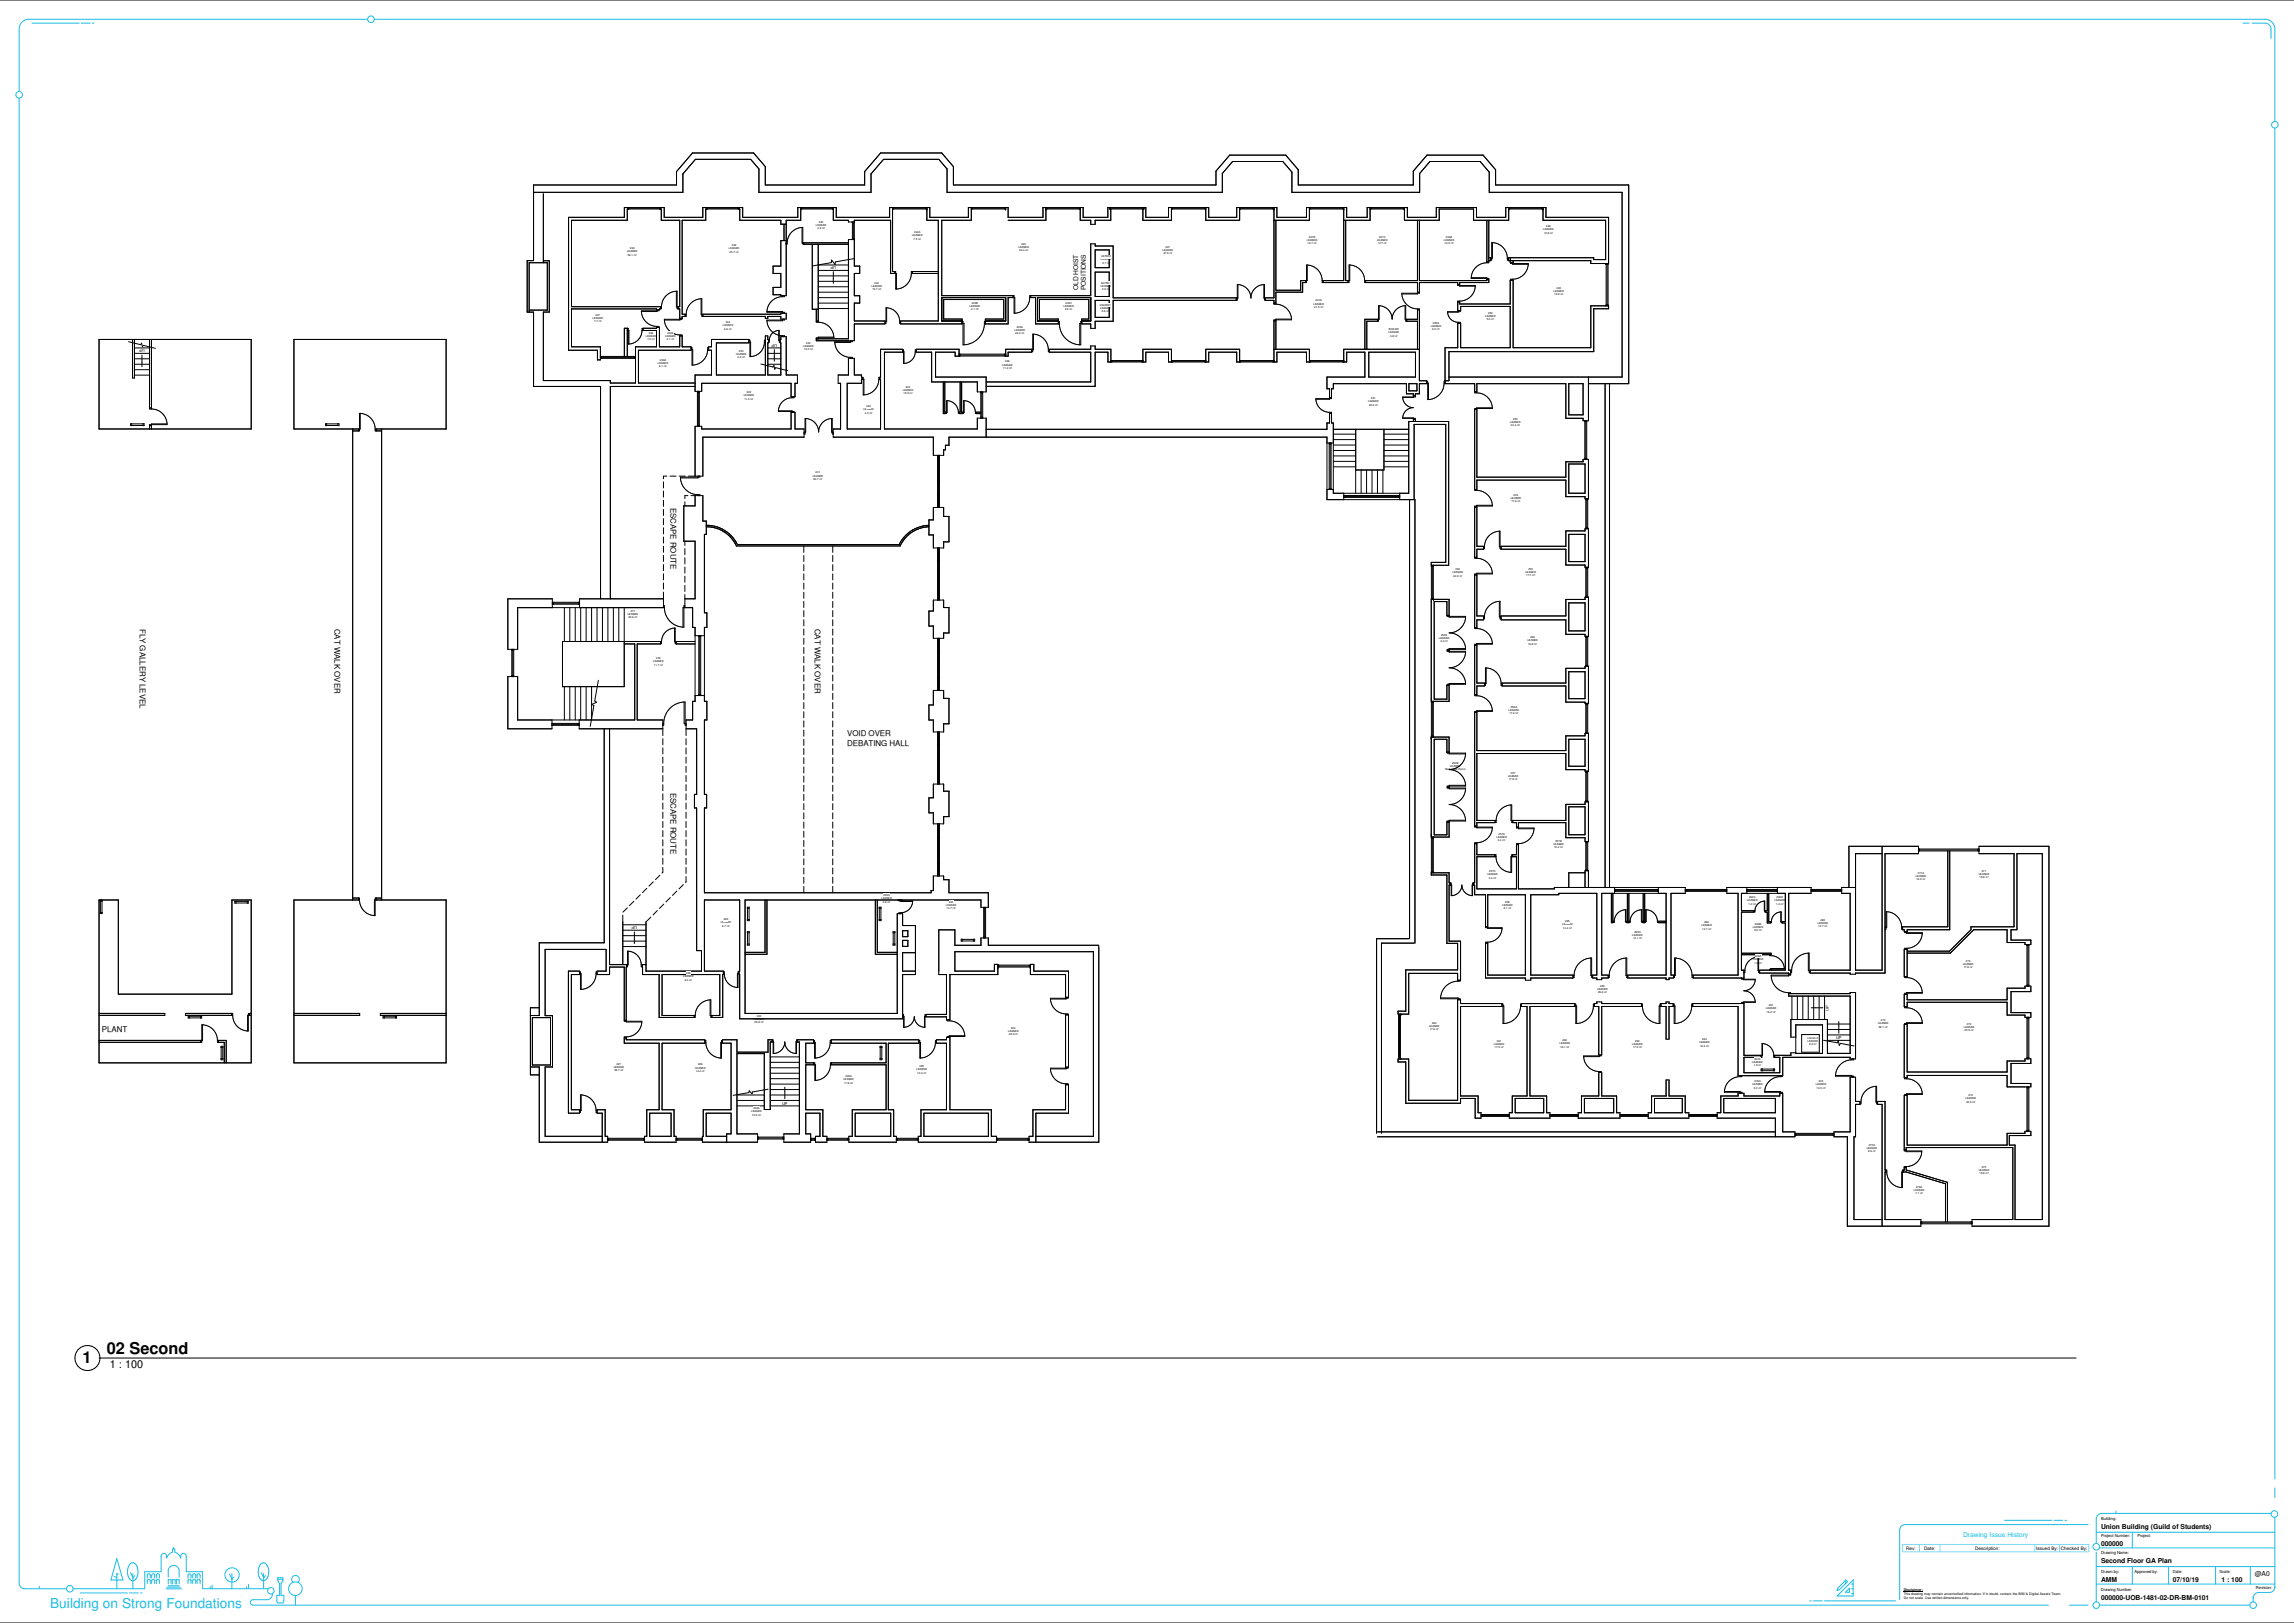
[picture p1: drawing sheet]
<svg xmlns="http://www.w3.org/2000/svg" width="1189mm" height="841mm" viewBox="0 0 1189 841" stroke-linecap="round" stroke-linejoin="round" font-family="sans-serif">
<defs><g id="words">
<g font-size="8.5">
<text x="55" y="702">02 Second</text>
<text x="43" y="706">1</text>
</g>
<text font-size="7.1" fill="#1bbce4" x="26" y="833">Building on Strong Foundations</text>
<text font-size="5.6" x="57" y="709">1 : 100</text>
<g font-size="4.1">
<text x="348" y="263" transform="rotate(90 348 263)">ESCAPE ROUTE</text>
<text x="72" y="326" transform="rotate(90 72 326)">FLY GALLERY LEVEL</text>
<text x="173" y="326" transform="rotate(90 173 326)">CAT WALK OVER</text>
<text x="422" y="326" transform="rotate(90 422 326)">CAT WALK OVER</text>
<text x="439" y="382">VOID OVER</text>
<text x="439" y="387">DEBATING HALL</text>
<text x="348" y="411" transform="rotate(90 348 411)">ESCAPE ROUTE</text>
<text x="53" y="535">PLANT</text>
</g>
<text font-size="3.5" fill="#1bbce4" x="1017" y="796">Drawing Issue History</text>
<g font-size="3.5">
<text x="1089" y="792">Union Building (Guild of Students)</text>
<text x="1089" y="801">000000</text>
<text x="1089" y="810">Second Floor GA Plan</text>
<text x="1089" y="820">AMM</text>
<text x="1126" y="820">07/10/19</text>
<text x="1151" y="820">1 : 100</text>
<text x="1168" y="817">@A0</text>
<text x="1089" y="829">000000-UOB-1481-02-DR-BM-0101</text>
</g>
<g font-size="3.4">
<text x="559" y="150" transform="rotate(-90 559 150)">OLD HOIST</text>
<text x="563" y="150" transform="rotate(-90 563 150)">POSITIONS</text>
</g>
<g font-size="2.4">
<text x="988" y="803">Rev:</text>
<text x="997" y="803">Date:</text>
<text x="1024" y="803">Description:</text>
<text x="1055" y="803">Issued By: Checked By:</text>
</g>
<g font-size="2.1">
<text x="433" y="138" transform="rotate(180 433 138)">UP</text>
<text x="403" y="178" transform="rotate(180 403 178)">UP</text>
<text x="75" y="181" transform="rotate(180 75 181)">UP</text>
<text x="330" y="480" transform="rotate(180 330 480)">UP</text>
<text x="948" y="524" transform="rotate(-90 948 524)">UP</text>
<text x="952" y="538">UP</text>
<text x="405" y="572">UP</text>
<text x="1089" y="788">Building:</text>
<text x="1089" y="797">Project Number:</text>
<text x="1108" y="797">Project:</text>
<text x="1089" y="805">Drawing Name:</text>
<text x="1089" y="815">Drawn by:</text>
<text x="1106" y="815">Approved by:</text>
<text x="1126" y="815">Date:</text>
<text x="1150" y="815">Scale:</text>
<text x="1089" y="825">Drawing Number:</text>
<text x="1169" y="824">Revision:</text>
</g>
<g font-size="1.8">
<text x="987" y="825">Disclaimer:</text>
<text x="987" y="827">This drawing may contain uncontrolled information. If in doubt, contact the BIM &amp; Digital Assets Team.</text>
<text x="987" y="829">Do not scale. Use written dimensions only.</text>
</g>
<g font-size="1.4">
<text x="423" y="117">LEASED</text>
<text x="424" y="119">4.9 m²</text>
<text x="424" y="115">240</text>
<text x="800" y="119">LEASED</text>
<text x="801" y="118">248</text>
<text x="473" y="122">LEASED</text>
<text x="473" y="124">7.3 m²</text>
<text x="474" y="121">244A</text>
<text x="677" y="125">LEASED</text>
<text x="678" y="123">247B</text>
<text x="714" y="125">LEASED</text>
<text x="715" y="123">247C</text>
<text x="748" y="125">LEASED</text>
<text x="749" y="123">248A</text>
<text x="800" y="121">12.8 m²</text>
<text x="325" y="131">LEASED</text>
<text x="326" y="129">238</text>
<text x="378" y="129">LEASED</text>
<text x="378" y="131">25.7 m²</text>
<text x="379" y="128">239</text>
<text x="528" y="128">LEASED</text>
<text x="528" y="130">32.4 m²</text>
<text x="529" y="127">245</text>
<text x="603" y="130">LEASED</text>
<text x="603" y="132">37.9 m²</text>
<text x="604" y="128">247</text>
<text x="678" y="126">12.7 m²</text>
<text x="714" y="126">12.7 m²</text>
<text x="749" y="126">12.0 m²</text>
<text x="325" y="132">26.1 m²</text>
<text x="571" y="135">LEASED</text>
<text x="571" y="133">247R02</text>
<text x="571" y="137">0.7 m²</text>
<text x="452" y="149">LEASED</text>
<text x="453" y="147">244</text>
<text x="570" y="149">LEASED</text>
<text x="571" y="147">247R01</text>
<text x="807" y="150">249</text>
<text x="452" y="150">15.7 m²</text>
<text x="571" y="150">0.9 m²</text>
<text x="805" y="151">LEASED</text>
<text x="805" y="153">19.8 m²</text>
<text x="503" y="159">LEASED</text>
<text x="503" y="161">3.1 m²</text>
<text x="504" y="158">233B</text>
<text x="551" y="159">LEASED</text>
<text x="552" y="161">2.6 m²</text>
<text x="552" y="158">233C</text>
<text x="570" y="159">233AR01</text>
<text x="570" y="160">LEASED</text>
<text x="571" y="162">0.6 m²</text>
<text x="681" y="158">LEASED</text>
<text x="681" y="159">21.5 m²</text>
<text x="682" y="156">247A</text>
<text x="307" y="165">LEASED</text>
<text x="308" y="167">7.7 m²</text>
<text x="309" y="164">237</text>
<text x="376" y="168">234</text>
<text x="743" y="168">250A</text>
<text x="770" y="164">LEASED</text>
<text x="770" y="166">5.5 m²</text>
<text x="771" y="162">250</text>
<text x="336" y="173">236</text>
<text x="346" y="173">234A</text>
<text x="375" y="169">LEASED</text>
<text x="375" y="171">6.6 m²</text>
<text x="526" y="171">LEASED</text>
<text x="526" y="173">46.3 m²</text>
<text x="527" y="170">233A</text>
<text x="720" y="173">LEASED</text>
<text x="720" y="171">BOILER</text>
<text x="742" y="169">LEASED</text>
<text x="742" y="171">9.0 m²</text>
<text x="335" y="175">LEASED</text>
<text x="335" y="176">1.5 m²</text>
<text x="345" y="175">LEASED</text>
<text x="346" y="176">2.1 m²</text>
<text x="416" y="180">LEASED</text>
<text x="418" y="178">233</text>
<text x="720" y="174">3.8 m²</text>
<text x="381" y="184">LEASED</text>
<text x="382" y="186">4.2 m²</text>
<text x="383" y="182">235</text>
<text x="417" y="182">19.3 m²</text>
<text x="341" y="189">LEASED</text>
<text x="342" y="190">6.1 m²</text>
<text x="342" y="187">236A</text>
<text x="519" y="189">LEASED</text>
<text x="520" y="191">11.2 m²</text>
<text x="521" y="188">246</text>
<text x="387" y="204">232</text>
<text x="468" y="203">LEASED</text>
<text x="469" y="201">243</text>
<text x="385" y="205">LEASED</text>
<text x="386" y="207">11.0 m²</text>
<text x="468" y="204">15.5 m²</text>
<text x="709" y="208">LEASED</text>
<text x="711" y="207">251</text>
<text x="447" y="213">LEASED</text>
<text x="448" y="214">4.3 m²</text>
<text x="449" y="211">242</text>
<text x="709" y="210">22.6 m²</text>
<text x="783" y="219">LEASED</text>
<text x="783" y="221">24.4 m²</text>
<text x="784" y="218">253</text>
<text x="423" y="245">231</text>
<text x="421" y="247">LEASED</text>
<text x="422" y="249">63.7 m²</text>
<text x="784" y="257">254</text>
<text x="783" y="259">LEASED</text>
<text x="783" y="260">17.6 m²</text>
<text x="753" y="297">LEASED</text>
<text x="753" y="299">42.2 m²</text>
<text x="754" y="296">252</text>
<text x="791" y="297">LEASED</text>
<text x="791" y="299">17.7 m²</text>
<text x="792" y="295">255</text>
<text x="327" y="317">277</text>
<text x="325" y="318">LEASED</text>
<text x="326" y="320">40.6 m²</text>
<text x="747" y="330">252A</text>
<text x="746" y="331">LEASED</text>
<text x="746" y="333">3.3 m²</text>
<text x="792" y="332">LEASED</text>
<text x="792" y="334">16.8 m²</text>
<text x="793" y="331">256</text>
<text x="340" y="342">278</text>
<text x="339" y="343">LEASED</text>
<text x="339" y="345">11.7 m²</text>
<text x="782" y="368">LEASED</text>
<text x="782" y="370">17.2 m²</text>
<text x="783" y="367">256A</text>
<text x="753" y="396">252B</text>
<text x="749" y="399">Redundant Room</text>
<text x="751" y="397">LEASED</text>
<text x="783" y="401">257</text>
<text x="782" y="403">LEASED</text>
<text x="782" y="404">17.8 m²</text>
<text x="776" y="434">LEASED</text>
<text x="776" y="436">3.4 m²</text>
<text x="777" y="433">257A</text>
<text x="805" y="438">LEASED</text>
<text x="806" y="436">257B</text>
<text x="805" y="440">10.3 m²</text>
<text x="771" y="454">LEASED</text>
<text x="772" y="455">3.4 m²</text>
<text x="772" y="452">257C</text>
<text x="993" y="454">LEASED</text>
<text x="993" y="456">12.3 m²</text>
<text x="994" y="453">271A</text>
<text x="1026" y="453">LEASED</text>
<text x="1026" y="455">15.8 m²</text>
<text x="1027" y="452">271</text>
<text x="457" y="466">LEASED</text>
<text x="458" y="468">2.8 m²</text>
<text x="458" y="464">223A</text>
<text x="492" y="468">223</text>
<text x="780" y="468">258</text>
<text x="905" y="467">LEASED</text>
<text x="906" y="465">266C</text>
<text x="920" y="467">LEASED</text>
<text x="921" y="465">266D</text>
<text x="490" y="470">LEASED</text>
<text x="491" y="471">14.7 m²</text>
<text x="779" y="469">LEASED</text>
<text x="779" y="471">8.1 m²</text>
<text x="906" y="469">1.2 m²</text>
<text x="920" y="469">1.3 m²</text>
<text x="374" y="479">LEASED</text>
<text x="375" y="477">229</text>
<text x="810" y="480">LEASED</text>
<text x="811" y="478">265</text>
<text x="883" y="478">266</text>
<text x="909" y="479">266B</text>
<text x="942" y="479">LEASED</text>
<text x="943" y="477">269</text>
<text x="374" y="480">6.7 m²</text>
<text x="810" y="481">14.4 m²</text>
<text x="846" y="485">LEASED</text>
<text x="847" y="483">265A</text>
<text x="882" y="480">LEASED</text>
<text x="882" y="482">14.7 m²</text>
<text x="908" y="481">LEASED</text>
<text x="909" y="483">5.0 m²</text>
<text x="942" y="480">12.7 m²</text>
<text x="846" y="487">14.1 m²</text>
<text x="908" y="498">LEASED</text>
<text x="910" y="496">266A</text>
<text x="909" y="499">1.2 m²</text>
<text x="1017" y="500">LEASED</text>
<text x="1018" y="502">17.6 m²</text>
<text x="1019" y="498">272</text>
<text x="354" y="506">LEASED</text>
<text x="355" y="508">6.3 m²</text>
<text x="356" y="505">228</text>
<text x="828" y="513">LEASED</text>
<text x="828" y="515">26.6 m²</text>
<text x="829" y="511">259</text>
<text x="917" y="521">267</text>
<text x="392" y="527">222</text>
<text x="915" y="523">LEASED</text>
<text x="916" y="525">16.2 m²</text>
<text x="391" y="528">LEASED</text>
<text x="391" y="530">25.8 m²</text>
<text x="524" y="533">224</text>
<text x="741" y="532">LEASED</text>
<text x="741" y="534">17.6 m²</text>
<text x="742" y="530">260</text>
<text x="973" y="531">LEASED</text>
<text x="974" y="532">26.1 m²</text>
<text x="975" y="529">270</text>
<text x="1018" y="533">LEASED</text>
<text x="1019" y="531">273</text>
<text x="522" y="535">LEASED</text>
<text x="523" y="536">45.5 m²</text>
<text x="776" y="540">261</text>
<text x="810" y="540">262</text>
<text x="847" y="540">263</text>
<text x="882" y="539">264</text>
<text x="937" y="540">LEASED</text>
<text x="937" y="538">LS163-2</text>
<text x="1018" y="534">20.9 m²</text>
<text x="774" y="542">LEASED</text>
<text x="775" y="543">17.5 m²</text>
<text x="808" y="541">LEASED</text>
<text x="809" y="543">18.1 m²</text>
<text x="846" y="542">LEASED</text>
<text x="846" y="543">17.2 m²</text>
<text x="881" y="541">LEASED</text>
<text x="881" y="542">18.4 m²</text>
<text x="938" y="542">2.0 m²</text>
<text x="320" y="552">227</text>
<text x="908" y="551">LEASED</text>
<text x="909" y="549">267A</text>
<text x="318" y="553">LEASED</text>
<text x="318" y="555">28.7 m²</text>
<text x="360" y="554">LEASED</text>
<text x="361" y="555">14.4 m²</text>
<text x="362" y="552">226</text>
<text x="475" y="555">LEASED</text>
<text x="475" y="556">12.3 m²</text>
<text x="477" y="553">225</text>
<text x="909" y="553">1.5 m²</text>
<text x="437" y="560">LEASED</text>
<text x="437" y="562">11.8 m²</text>
<text x="438" y="558">225A</text>
<text x="908" y="562">LEASED</text>
<text x="909" y="561">276A</text>
<text x="941" y="562">LEASED</text>
<text x="943" y="561">276</text>
<text x="909" y="564">2.0 m²</text>
<text x="941" y="564">13.5 m²</text>
<text x="1019" y="570">LEASED</text>
<text x="1020" y="568">274</text>
<text x="390" y="575">222A</text>
<text x="1019" y="571">20.9 m²</text>
<text x="389" y="576">LEASED</text>
<text x="390" y="578">10.6 m²</text>
<text x="968" y="594">270A</text>
<text x="967" y="595">LEASED</text>
<text x="968" y="597">8.6 m²</text>
<text x="1027" y="605">275</text>
<text x="1026" y="607">LEASED</text>
<text x="1026" y="608">15.8 m²</text>
<text x="992" y="617">LEASED</text>
<text x="993" y="616">275A</text>
<text x="993" y="619">7.1 m²</text>
</g>
</g></defs>
<g fill="none" stroke="#000" stroke-width=".52">
<path d="M277 100h77v-10l6-7h29l4 5v12h58v-10l7-7h29l4 5v12h142v-10l6-6h26l5 5v11h66v-10l5-6h26l5 5v11h69v95h-90M282 100v36M325 108h.1M326 108h16M326 108h.1M342 108h.1M366 108h.1M367 108h15M367 108h.1M382 108h.1M383 108h.1M406 116v9"/>
<path d="M407 116h-2v-2h-22v-6h-17v6h-12v49h2M415 108h.1M415 108v6h-8v39h-6v-4h4v-7h-4v-4h4v-13h2M415 108h17M415 108h16M416 118v8h1M416 118a8 8 0 0 0-8 8M431 108h.1M432 108v6h8v1h3M442 115v9M442 116h1M442 116v8"/>
<path d="M463 108h17M463 108v33h1l1 9M463 108h.1M480 108h.1M480 108v6h6v52h-19v2h32v-3h-10v-10h31v10h-9v3h11v-14h4v8M503 108h18M503 108v6h-15v39h38v9M504 108h17M504 108h.1M521 108h.1M542 108h.1M542 108v6h-20"/>
<path d="M542 108h18M543 108h16M543 108h.1M559 108h.1M560 108v6h5v2h3v-2h8v-6M575 108h18M576 108h16M592 108v6h15v-6h18M592 108h.1M607 108h.1M608 108h16M608 108h.1"/>
<path d="M624 108h.1M625 108v6h17v-6M642 108h18M643 108h17M643 108h.1M660 108h.1M660 108v46h-4v2h4v2h1M661 114v36h13v-5h3v-8M679 108h17M679 108v6h-19M679 108h.1M696 108h.1"/>
<path d="M696 108v37h-11M697 114v31h3v-8M710 108h18M710 108v6h-14M711 108h16M711 108h.1M727 108h.1M728 108v6h18v-6h18v6h18v-6M735 114v31h-28M736 114v31h35v-1h-9M771 114v22M772 114v22h-1"/>
<path d="M782 108h.1M782 108h18M782 108h17M799 108h.1M800 108h.1M800 108v6h32v21h-6v-1h-44v1h42v2h10v-24h-33v-5h-21v5h-15v-5h-21v5h-15v-5h-20v5h-11v-5h-21v5h-15v-5h-21v5h-15v-5h-20v5h-12v-5h-20v5h-13v-5h-20v5h-19v-5h-20v5h-20v-5h-21v5h-28v-5h-20v5h-28v-5h-21v5h-20v-5h-20v5h-29v68h15v5h1v-6h-15v-20h44v1h2v-1h1v-1M282 135h3v27h-3v35h34v1h13v-18h11v-9h-7M407 126h1M408 126h-1M421 127v33h3M424 127v40M424 137h16"/>
<path d="M440 126h-23v1h23M442 124h1M443 134l-10 2v1l-2-2v1l-10 2M443 124h-3v52h-17M568 130h7v9h-7zM677 137v9h-2v5h-14v7M677 137a8 8 0 0 1 8 8M700 137l-1 9h-14v-1M700 137a8 8 0 0 1 7 8M771 136a8 8 0 0 0-9 8M771 136h1M772 134h1v1h-1"/>
<path d="M773 126v9M773 126v8M773 126a8 8 0 0 1 8 8M781 134h1M781 134v1h1M783 134v2h1v-1M783 136v1h9M784 136v1h8M792 137a8 8 0 0 1-8 8M832 137h.1M832 137h1M832 137v21"/>
<path d="M833 137v21M342 159v1M351 151v8h1v-45h-9v-6h-18v6h-29v45h47M351 151v9h1v5h2v-1h1v-1M351 151a8 8 0 0 0-8 8M351 159v1M363 155v8h42v-1h2v3h-2v-1h-7v1h-1v-1h-33v-1M363 155l1 9M363 155a8 8 0 0 0-7 8M406 153v1M406 154a8 8 0 0 0-9 7M407 153v1h-1"/>
<path d="M424 154h16M424 157h16M424 151h16M424 149h16M424 146h16M424 143h16M424 140h16M424 160h16M432 141v6M459 159v9M459 159v8M459 159a7 7 0 0 1 7 8"/>
<path d="M464 141v1M465 150v-8h-3v-28h-19v24h3v4h-3v11h3v4h-3v9h16v2h-16v9h-20v-2h9M472 142h14M472 142a8 8 0 0 1-7 8M473 141v1M486 141h-14v1M525 153v1M534 153h31v-27h3v1h9v27h64v2h-64v10h-9v4h-3v-2h-4v-3h3v-10h-25v10h10v3h-12v-14h-3zM534 154a8 8 0 0 1-8 8M534 153v1M568 141h7v13h-7zM568 156h7v8h-7z"/>
<path d="M642 147v8h-1M648 154a7 7 0 0 0-7-7v8M648 154v1M648 154a7 7 0 0 1 7-7v8h1M655 147v8h1M660 157h1M661 158a8 8 0 0 1 8 7M677 145v1M686 145v1M699 145v1M707 145v1h28v6h-9h10v-6h19v2h10M708 145v1"/>
<path d="M715 158v7h-8v16M727 152a8 8 0 0 0 8 8M728 158v7h7v-5M735 151h1M755 147h1M755 157h1M756 156h-1v5h2v-2h26v21h-26v-12h-2v12h-6v19h15v4h1M756 156v2h27v-13h1v35h40v-22h10v2h-8v22h-75v15h-2M762 144h10v2h-16v2h9M765 148a8 8 0 0 1-9 8M771 145h1M784 145h.1"/>
<path d="M784 145h-1M832 158h.1M832 158h1M51 176h79v46h-79zM67 177l6 2v-1l1 2v-1l7 2M69 176v20h1v-20M77 176v36h1M78 176v36M274 161h10v-25h-10v26M325 170v1M326 178v-8h-2v15M326 178v-7h-1v14"/>
<path d="M332 161a8 8 0 0 0 8 8M333 171v-1h9v10h10v-6h2v6h4v1h-27v17h29M333 171a7 7 0 0 1-7 7M333 170v1M340 161h-8M340 169v1M340 169h1v1M341 161h-9M344 166a8 8 0 0 0 8 8M352 165v1h-8M352 174h.1M352 174h1"/>
<path d="M353 165l-9 1M356 163v1h-1M369 176h19v2h-17v16h26v-20h1v2v18h7l-1-18 1-2h2v20h6v5h-1v7h-2v-7h-46v4h-4v-9h9v-13h-2v-1h2zM388 176h1v9M388 177h1v8M396 177h1M396 177a8 8 0 0 1-7 8M397 176h-1v1M397 161l10 1M397 161h9v1M397 166a8 8 0 0 0 9 8M398 176h1"/>
<path d="M399 176v1h-1M404 171v6M404 171a5 5 0 0 0-5 5M404 171v5M406 174h1M406 165v1h-9M406 174h.1M407 165v1h-10M423 166h1M423 160v7h1M424 167a8 8 0 0 1 8 8M432 175h-8v1"/>
<path d="M433 177a8 8 0 0 0 8 8M441 177h-8M442 177h-9M466 167v1h1M466 167h1M499 166h-11v-12h33v12h-10M499 168h1v11M499 167v12h1M510 168h1M510 168a11 11 0 0 1-10 11M511 167h-1v1M536 173l-1 9"/>
<path d="M536 173v8h-1M536 173a8 8 0 0 1 7 8M549 166h-11v-12h27v12h-4M549 168h.1M549 167v1M549 168a11 11 0 0 0 11 11M561 168h-1v11M561 167h-1v12M660 166h1M669 165h-8v16M669 165l-9 1v22M714 165v1"/>
<path d="M721 165a7 7 0 0 0-7-7v8h-6v15M721 165h.1M721 165a7 7 0 0 1 8-7v8h6v15M729 165v1M735 160h1v37h3v2h-3v5h-2v1h-2M735 161h1M750 162a6 6 0 0 0 6 5M756 161v1h-6M756 167v1M756 167h1v1M757 161v1h-7M70 180h7"/>
<path d="M70 194h7M70 183h7M70 186h7M70 189h7M70 192h7M74 184v6M311 185h18M311 186h18M312 185h17M312 185v1M329 185v1M329 185h.1"/>
<path d="M358 180h1v9M358 181h1v8M367 181h.1M367 181a8 8 0 0 1-8 8M367 180v1M394 189l7 1v-1l1 2 6 1M398 180h7M398 183h7M398 186h7M398 189h7M401 181v6M441 185v1"/>
<path d="M441 185h1v1M447 196v1M455 197v-1h1v-15h12v2h-10v39h49v-5h4v10M455 197h1v25h-17v-23h7v-2h2v8M455 197a8 8 0 0 1-7 8M456 196v1M468 182h1v6M468 181l1 7M474 182h1M474 182a6 6 0 0 1-5 6M475 181h22v4h-2v-2h-10v12h26v8h-4v-5h-24v-15h-8zM475 181h-1v1"/>
<path d="M489 198v16h1v-16M497 183h.1M497 184h24M498 184h.1M498 184h23M498 198v16h-1h2h-1v-16M521 184h.1M521 183h.1M521 181h14v2h-13v2h-1zM543 181v1h1M543 181h1M576 187h.1"/>
<path d="M576 188v-7h-8v-2h-3v2h-21v2h21v15h-54M576 187h16M576 187v1M592 187v1M607 187v1M608 187v1M608 187h16M624 187v1M625 188v-7h17v7M625 187h-18v-6h-15v7M642 187h18M643 187v1"/>
<path d="M643 187h17M660 187v1M660 187h.1M660 181h19v7M679 187h17M679 187v1M696 187v1M696 187h.1M709 183h25v12h-25zM730 199h4v4h-4zM736 181h-40v7M739 199h1v8"/>
<path d="M739 198h1v9M748 199h1M748 199a8 8 0 0 1-8 8M749 198h-1v1M813 199h7v16h-7zM823 199h21v-103h-69v-8l-6-8h-29l-8 9v7h-59v-8l-7-8h-29l-7 9v7h-136v-10l-6-7h-32l-8 10v7h-51v-10l-6-7h-32l-8 10v7h-74v39h-4v27h4v38h34v110M823 195v23h-3v-1h-9v-18h-46v5M832 199v261M834 199v261M68 220v1v-1h7v1h-1v-1M77 211h1M78 212a8 8 0 0 1 9 8"/>
<path d="M87 220h-10v2M87 220h-9v2M169 220v1v-1h7v1h-1v-1M187 214v8h-35v-46h79v46h-37M187 214l-1 9h-3M187 214a8 8 0 0 1 7 8M360 200h-44v110M361 203v18M361 203h1M362 203v17M362 203v18M403 213h7v1"/>
<path d="M403 213h8v1M410 206a7 7 0 0 0-7 7M410 206h.1M411 206h-1M418 217v7h-1M431 217v7h1M448 205l-1-9h-1v-2h-3v-8h-3v8h-6v5h2v23h-4v5h52v9h5v-3h1v-2h2v-4h196v32h45v230M491 208v6h-1M491 208a6 6 0 0 1 6 6M497 214h.1M500 208l-1 6M500 208v6h-1"/>
<path d="M500 208a6 6 0 0 1 5 6M505 214h1M508 214h-2h2M508 204h1M508 203v14M508 216h1M509 204v12M509 203v14M511 200h57v-17h6v5h20v-5h12v5h20v-5h15v5h21v-5h15v5h21v-5h9v12h-19v6h1v6h-7M682 207a7 7 0 0 0 7 7M689 214h1M689 206h1"/>
<path d="M689 214v5h-1v3h-177M689 214h1v5h1v37h39v-38h21v75h-9M727 206h5v-2h-3v-5h-38v2h-1v6h-8M727 217h5v1M732 211a6 6 0 0 0-5 6h6M732 217h2v1M732 211h.1M733 205v1h-6a6 6 0 0 0 5 5M764 203v1h1M765 204a8 8 0 0 1 8 7M765 212h-1v42h1M773 211h-8v36h46v-8h9v-1h3v20h-2v-1h-10v-8h-46v5"/>
<path d="M773 211l-9 1M821 218v20M821 219h1M822 219v19M822 218v20M68 220h6M77 221h1M169 220h6M183 222v244M186 222v1M194 222v1h4M195 222v1"/>
<path d="M198 222v244M361 220h1M424 223a7 7 0 0 0-7-6v8M424 223a7 7 0 0 1 7-6v8h1M424 223v1M486 236v27M486 236h1M486 236v7M487 236v27M688 230h3M689 230v24M689 230h1"/>
<path d="M689 230v23M690 230v24M691 225h12M691 231h12M691 228h12M691 236h12M691 233h12M691 239h12M691 222h39M703 222v34M717 222v22h-14M717 225h13"/>
<path d="M717 231h13M717 228h13M717 236h13M717 233h13M717 239h13M821 238h1M344 250v3M344 254v4M344 259v3M346 247h-2v1M347 247h3M352 247h3"/>
<path d="M353 248a9 9 0 0 0 9 8M357 257h-2v1M357 247h7v-20h53v-5h-5v-8h-2v8h-46v-1h-4v26M358 257h6v13h2v7h-1v41h1v7h-1v38h1v10h-1v39h1v7h-1v44h118v-2h1v-7h5v2h3v7h20v7h-4v-4h-122v59h79v-52h3v7h6v25h-6v23h-85v-62h-18v37h10v24h-7v-9M360 257v5h-6v18h6v30h-5M362 247v1h-9M362 256v1M362 256h1v1M363 247h-10v1M486 256h1M486 249h1M486 250h1"/>
<path d="M486 243h1M486 243v6M486 250v6M486 256v6M688 254h3M689 253h1M691 242h12M696 256v3M696 257h29M696 258h29M697 257v1M697 257h28"/>
<path d="M705 244v12M708 244v12M711 244v12M714 244v12M717 244v12M717 242h13M725 257v1M725 256v3M730 259v227M733 259v-39h16v71h-7v162h8v36h5v14h-26v21h-4v2h5v-22h25v4h2v-20h-6v-29h1v5M764 254h1M765 254a8 8 0 0 1 8 8"/>
<path d="M813 240h8v16h-8zM822 259h1M822 258v16M822 259v14M823 258v16M344 264v3M344 269v3M344 274v3M344 278v3M355 260v2M366 272a18 18 0 0 1 16 10h84a18 18 0 0 1 15-10M366 273a17 17 0 0 1 16 10h84a17 17 0 0 1 15-10"/>
<path d="M484 263h5v5h3v13h-3v3h-5v-7h-3v-8h3zM486 262h1M765 263h-1v26h1M773 262h-8v21h4v2h-4v4M773 262h-9v1M777 275v9h1M777 275v8h1M777 275a8 8 0 0 0-8 8M813 277h8v14h-8zM822 273h1M344 283v3M344 288v3"/>
<path d="M344 293v3M344 297v3M355 280v3M355 284v3M355 289v3M355 294v3M355 299v3M417 283v3M417 288v3M417 293v3M417 297v4M432 283v3"/>
<path d="M432 288v3M432 293v3M432 297v4M486 291h1M486 284h1M486 284v27M486 297h1M486 298h1M486 284v7M486 291v6M486 298v6M487 284v27"/>
<path d="M742 293h1M742 293v17M743 293v18M764 289h1M765 289a8 8 0 0 1 8 8M765 298h-1v27h1M769 283h.1M769 283v1M773 297h-8v22h4v2h-4v5M773 297h-9v1M778 283h33v-8h10v-1h2v20h-2v-1h-10v-8h-33zM822 294v15"/>
<path d="M822 294h1M823 294v15M286 315v-5h-23v26h5v-21h76M286 313h14M286 312h14M287 312v1M287 313h13M292 315v17M295 315v17M298 315v17M300 312v1M301 315v17"/>
<path d="M304 315v17M307 315v17M309 315v17M312 315v17M315 315v17M318 315v17M321 315v17M324 315v41h-32v-24h50v2M344 310h-44v5M344 302v3M344 307v8M344 314v1"/>
<path d="M344 315a10 10 0 0 0 10 10M355 314h-1v11M355 303v3M355 308v7M417 302v3M417 307v3M417 312v3M417 316v4M432 302v3M432 307v3M432 312v3M432 316v4"/>
<path d="M484 311h5v4h3v13h-3v3h-5v-7h-3v-7h3zM486 310h1M486 304h1M486 304v6M742 311h9v9h9M742 310h1M743 311h.1M750 319h10a9 9 0 0 1-8 9M751 319h-1v-7h-7v50h7v-7h1M769 320h.1M769 320v1M777 312v9h1"/>
<path d="M777 312v8h1M777 312a8 8 0 0 0-8 8M778 319h33v-8h10v-2h2v21h-2v-1h-10v-8h-33zM813 312h8v15h-8zM822 309h1M265 337h1M265 336v15M266 337v13M266 336v15M324 334h5v39h-61v-22h-5v27h23v-5M342 333h1M343 333v1h-13v39h13v5h-43v-5"/>
<path d="M350 325v9h10M350 325v8M350 325a7 7 0 0 0-7 8M354 325v-10h5v10h1v38h-1v10h-3v8M360 332h-10v2M360 329h5M362 329v31M362 330h1M363 330v30M363 329v31M417 321v3M417 326v3"/>
<path d="M417 331v3M417 335v4M432 321v3M432 326v3M432 331v3M432 335v4M486 331v27M486 331h1M486 337h1M486 338h1M486 331v6M486 338v6"/>
<path d="M487 331v27M750 337h1M751 328h1M752 328a9 9 0 0 1 8 9h-10v1h10a9 9 0 0 1-8 8M760 336h-9v2h9M764 325v1h1M765 326a8 8 0 0 1 8 7M765 334h-1v26h1M773 333h-8v21h4v1h-4v6M773 333l-9 1M822 330v15M822 330h1"/>
<path d="M823 330v15M265 350h1M292 356v17M295 356v17M298 356v17M301 356v17M304 356v17M307 356v17M310 352l-2 11 1 1-2 1 1 1-2 10M362 360h1M417 340v3M417 345v3"/>
<path d="M417 350v3M417 355v3M417 359v3M432 340v3M432 345v3M432 350v3M432 355v3M432 359v3M484 358h5v4h3v13h-3v4h-5v-6h-3v-8h3zM486 357h1M486 351h1M486 344h1"/>
<path d="M486 345h1M486 345v6M486 351v6M752 346a9 9 0 0 1 8 9h-10M752 346h-1M760 354h-9v9h-9M770 346v9h-1M770 346a8 8 0 0 1 8 8M770 346v8h-1M778 354v1M778 354h.1M778 354h33v-8h10v-1h2v19h-2h-10v-9h-33z"/>
<path d="M813 348h8v14h-8zM822 345h1M286 375h14M286 376h14M287 375v1M287 375h13M300 375v1M313 378v111h-34v37h-4M316 378v122h9v30h8M343 375h1M344 378v3M344 375v1h-1"/>
<path d="M355 364v12h1M355 364a11 11 0 0 0-11 11M355 364v11h1M356 378h5v34h-1v7h1v74h3v10h-29v-25l2-3M360 360h5M417 364v3M417 369v3M417 374v3M417 378v4M432 364v3M432 369v3M432 374v3"/>
<path d="M432 378v4M486 379v27M486 380h1M486 380v6M487 379v27M742 364h1M742 364v17M743 363v19M743 363h.1M764 360v1h1M765 361a8 8 0 0 1 8 7M765 369h-1v59h1"/>
<path d="M773 368h-8v21h46v-8h10v-1h2v20h-2v-1h-10v-9h-46v35h10M773 368l-9 1M822 364v16M822 379h1M822 365h1M822 365v14M823 364v16M344 383v3M344 388v3M344 392v3M344 397v3M356 383v3"/>
<path d="M356 388v3M356 392v3M356 397v3M417 383v3M417 388v3M417 393v3M417 397v4M432 383v3M432 388v3M432 393v3M432 397v4M486 400h1"/>
<path d="M486 399h1M486 393h1M486 386h1M486 386v7M486 393v6M486 400v6M742 382h9v9h9M742 381h1M750 390h10a9 9 0 0 1-8 9M751 390h-1v-7h-7v50h7v-7h1M751 399h1M752 399a9 9 0 0 1 8 8h-10v1h10a9 9 0 0 1-9 9 9 9 0 0 1 9 8h-10v1"/>
<path d="M813 383h8v14h-8zM822 400v15M823 400v15M344 402v3M344 407v3M344 411v4M344 416v3M356 402v3M356 407v3M356 411v4M356 416v3M417 402v3"/>
<path d="M417 407v3M417 412v3M417 416v4M432 402v3M432 407v3M432 412v3M432 416v4M484 406h5v4h3v13h-3v4h-5v-6h-3v-8h3zM486 406h1M750 408h1M760 407h-9v2h9M783 417v8h28v-8h10v-2h2v21h-2v-2h-10v-8h-24v3h8"/>
<path d="M783 417v9h3v3h9M783 417a8 8 0 0 0-8 8M813 418h8v15h-8zM822 415h1M822 400h1M344 421v3M344 426v3M344 430v4M344 435v3M344 440v3M356 421v3M356 426v3"/>
<path d="M356 430v4M356 435v3M356 440v3M417 421v3M417 426v3M417 431v3M417 435v4M432 421v3M432 426v3M432 431v3M432 435v4M486 434h1"/>
<path d="M486 427v27M486 427h1M486 427v7M486 434v6M487 427v27M742 434h1M742 434v18M743 434v18M743 434h.1M760 425h-9v9h-9M764 428v1h9M765 437v6h10v1"/>
<path d="M765 437h-1M765 437h-1v21h-1v6a6 6 0 0 1-5-5M773 429a8 8 0 0 1-8 8M775 425v1M775 425v1h-10v3h8M784 425v1M786 429h1M786 438h1M787 437h-1v6h-3v9M787 437v24h19v-1h67v3h-7v42h1v2h-2v1h-2v-1h-19v-2h19v-42h-33v42h3v2h-3v1h-2v-1h-3v-2h3v-42h-20v1h-15v41h22v2h-22v1h-2v-1h-21v-18h1M795 429a8 8 0 0 1-8 8M822 436v15"/>
<path d="M822 437h1M822 437v14M823 436v15M975 439v64h-13v-61h13M994 440h32M995 440v1M1025 440v1M339 457l-3 2M342 454l-2 2M344 445v3M344 449l-1 3M354 458l-2 3"/>
<path d="M356 445v3M356 449v4M356 454l-1 3M417 440v3M417 445v3M417 450v3M417 455v3M417 459v4M432 440v3M432 445v3M432 450v3M432 455v3"/>
<path d="M432 459v4M486 453h1M486 447h1M486 440h1M486 441h1M486 441v6M486 447v6M742 452h9v6h1v6a6 6 0 0 0 6-5M742 452h1M752 458v1M758 459h.1M764 458v1"/>
<path d="M775 443v1M775 444h-10v17h21v-17h-3v8M775 444a8 8 0 0 0 8 8M784 443v1M821 452h-8v8M821 460v-9h2v9M822 451h1M837 460v3M859 460v3M905 460v3M921 460v3M958 460v-21h36v3h-17v62h-15v1h-3v-1h-21v-1h21v-40h-5v-3h8"/>
<path d="M994 441h32M995 440h30M1009 441v39h-23v2h1v1h1v-1h22v-41M51 466h10v49h59v-49h10v85h-79zM52 466v7h1h-1M53 467v6M53 466v1h-1M122 467h7v1h-7zM122 467v1M128 467v1M183 465h3v1M186 465v1"/>
<path d="M186 466h-34v85h79v-85h-37v8M186 466a8 8 0 0 0 8 8M195 465v1M198 465h-4v9M323 474v26M323 479h12M325 470l-2 3M328 467l-2 2M332 464l-2 2M335 460l-2 3M341 472l-3 2M344 468l-2 3"/>
<path d="M347 465l-2 2M351 462l-2 2M387 471v5M388 471h-1v-1h1v7h-1v-1h1M396 466v28h-10M397 466v28h-11M454 466v28h11M455 466v28h10M456 470h1v7h-1zM456 471h1M456 476h1M466 466v1h7"/>
<path d="M467 466v1h6M467 473h.1M467 473h-1M473 467a6 6 0 0 1-6 6M510 471h1M510 470v16M510 471v15M511 470v16M763 464v-5h1v5h6v16h1M835 463v15h1v-15M836 478h1M837 478h-1"/>
<path d="M837 462h22M837 461h22M837 461v1M842 471v7h1M842 471l1 7M842 471a6 6 0 0 0-5 7M843 463v15h1v-15M844 478h1M845 478h-1M851 471v7M851 471a6 6 0 0 0-6 7M852 463l-1 15h1v-15"/>
<path d="M853 471v7h-1M853 471a6 6 0 0 1 6 7M859 461v1M859 478h.1M863 477h-4v1h4M873 462h22M873 461h22M874 461h20M874 461v1M894 461v1M905 462h16M905 461h16"/>
<path d="M906 461h15M906 461v1M909 472v1M909 472v1h-7v30h2v4h-27v-2h24v-42h-6v-3h44v3h-12v40h1v2h-10v1h9v-2h-15v-1h13v-25h-2v-5M909 472h-7v-9h23v15h-2v-5M914 467l1 6h1v5h2M914 467a5 5 0 0 0-5 5M915 472v1M916 463v9h-2v-5M917 463v15h1M918 478h.1M921 461v1"/>
<path d="M923 473a5 5 0 0 0-5 5M924 478h.1M939 462h15M939 461h15M939 461v1M954 461v1M978 472a8 8 0 0 1 8 9M978 472v9h-1M978 472l-1 10M323 488h12M323 490h12M323 482h12"/>
<path d="M323 485h12M326 493l-1 8M326 493v7h-1M326 493a7 7 0 0 1 6 7M329 483v6M332 500v1h1M332 500h1M335 500h-2v5h9v22h18v-1M387 483v6M388 483h-1h1v7h-1v-1h1M463 483v6M464 483h-1h1v7h-1v-1h1"/>
<path d="M468 487h2v3h-2zM468 482h2v3h-2zM474 494h-6v9h6M499 488v-1h-1v1h7v-1v1M499 487h6M510 486h1M534 500h2v3h18v14h-2v-12h-18zM569 490v102h-36v-3h2v-14h17v-13h2v15h-17v15M569 490h-57v-4h-4v4h-13v-8h-8v23h4v21h-11v1h11v1h1v-23h25v-5h-2v3h-20v-10h72v96h-30M730 486h-17v101M733 489h-17v98M770 480v1h8"/>
<path d="M771 488h-1v1M778 481a7 7 0 0 1-7 7M778 481h-7v-17h20v41h-20v-17M824 496v10h1M824 496h1v11M824 496a9 9 0 0 0-8 10M843 496v11h1M843 496v10h1M843 496a9 9 0 0 0-9 10M868 496v11h-1M868 496v10h-1M868 496a9 9 0 0 1 9 10"/>
<path d="M902 495h16M902 494h16v1M911 496v8h1M911 496v7h1M911 496a7 7 0 0 0-7 7M917 495h.1M917 495h1M918 495a7 7 0 0 1 7 7M937 494h1v10M937 494v9h1M937 494a9 9 0 0 0-8 9M986 481h.1"/>
<path d="M986 481v1M987 492h1v14h-1zM987 483l9 1M988 491h-1v1M988 483v1h8M988 491v1M988 493h22l11-11v-2h23v-38h-18v-3h36v196h-40v-3h21v-37h-55v2h8M988 494h23l12-12h17v6h9v1h3v-2h-10v-5h3v-40h13v190h-14v-39h-3v-5h11v-2h-3v1h-9v6h-52v-25h-1v28l9 1M996 484a8 8 0 0 1-8 7M1050 489v22M1050 490h1M1051 490v20"/>
<path d="M1051 489v22M295 503h5v2h-4v70h4v2h-5zM300 505h1v8M300 504h1v9M309 505h.1M309 505a8 8 0 0 1-8 8M309 504v1M368 518v8h5v-21h-30v21h17M368 518a8 8 0 0 0-8 8M375 505h.1M375 504v1M375 505a7 7 0 0 0 7 7"/>
<path d="M383 504h-1v8M383 505h-1v7M517 502h.1M517 501h17M517 500h17M518 500v1M518 501h15M533 500v1M534 502h.1M544 518a8 8 0 0 0 8 7M552 517v1h-8M553 517l-9 1"/>
<path d="M747 517h9v1M747 517v1h10M756 508a9 9 0 0 0-9 9M756 508h.1M757 508h-1M815 506h1M816 506v1h-1M833 506h1M834 506v1h-1M877 506v1M877 506h.1M902 520h.1"/>
<path d="M903 507h7a6 6 0 0 1-6 6M904 507v1h6M904 503h.1M904 513a6 6 0 0 1 6 6h-7v1M904 513h.1M904 503v1M910 519h-6v1M918 506a9 9 0 0 0 9 8M925 502h-7v1M925 502h-8v1M927 515h32v-1h3v35h-3v-1h-35v9h-23v-35h-24v-2h27v27h9v-6M927 505h1"/>
<path d="M927 514v2h32v30h-12v-18h-19v9h3M927 514h1v1M928 503h1M929 503v1h-1M929 516v12M931 516v12M934 516v12M937 516v12M940 516v12M943 516v12M946 516v12M987 515h1v3h52v-6h9v-1h3v3h-10v11h10v2h-3v-1h-9v-7h-52v3h-1z"/>
<path d="M987 506v1h1M988 506v1M988 507a8 8 0 0 1 8 7M996 514l-9 1M996 514h-8v1M1050 510h1M51 525h34v1h-34M96 525h25v1h-25zM98 527h6M98 527v1v-1h7v1h-1v-1M104 539v1M105 531v9h-54"/>
<path d="M105 531v8h-54M105 531a8 8 0 0 1 8 8M113 539v1h3v11M113 539h4v12M113 539v1M120 525v1M121 526a8 8 0 0 0 7 8M129 525v1M130 526h-2v8M130 525h-1l-1 9M152 525h34v1h-34M199 527h6"/>
<path d="M199 527v1v-1h7v1h-1v-1M231 525h-34v1h34M276 527h9v25h-9zM279 522h-4v35h4M324 529h1M324 538h1M324 537h1v2h40v2h-22v34h6v14h1v3h-16v-3h1v-14h7v-34h-18zM333 530a8 8 0 0 1-8 7M333 530l-9-1v-28h-8v4h-7v-2h5v-11h-31v34h3v27h-3v36h29M360 526v1M365 539h1v1M369 526v1"/>
<path d="M374 539v9M400 539v1h-1v35h-3v-29h-14v42h11v4h-29v-17h15v-34h-5v-2h8v6h16v-6h3v7a6 6 0 0 0 6-6 6 6 0 0 0 6 6v-7h9v2h-4v10h4l1 9M400 540h1v6M413 539v1h1v48h-8v4h14v-4h-2v-11h7v12h-2v3h6v-3h-3v-14h-8v-23h5v8M413 540h-1v6M422 539l1 9M431 539h45v2h-16v34h3v14h2v3h-25v-3h2v-14h17v-23h-29v-1h29v-10h-28zM431 539h-1v1M468 526v6a6 6 0 0 0 6-5M468 527h1v5M474 527h.1M476 539h1v9"/>
<path d="M480 527h-1v5M480 526h-1v6a6 6 0 0 1-5-5M485 539h6v-1h1v37h22v14h2v3h-40v-3h1v-14h14v-34h-6zM485 539v1M491 528v1h1M492 529a8 8 0 0 1 8 8M492 528v1M500 537h-9v1M500 537h-8v1M552 526h2v27h-2zM552 525h1v1M552 525v1"/>
<path d="M725 526h1M725 526v23M725 526v22M726 526v23M726 526h.1M778 520h1v10M778 521h1v9M788 521h1M788 521a9 9 0 0 1-9 9M789 520h27v2h-23v46h9v9h1v2h-21v-2h2v-9h7v-46h-2zM789 520h-1v1M816 520h1v10"/>
<path d="M816 521h1v9M826 521h.1M826 521a9 9 0 0 1-9 9M826 520h2v-1h2v1h21v2h-21v25h-1v-25h-3zM826 520v1M851 521h.1M851 520v1M851 521a9 9 0 0 0 9 9M861 520h2v-1h2v1h2v2h-2v17h-2v-17h-2zM861 520h-1v10M861 521h-1v9M867 520h1v10"/>
<path d="M867 521h1v9M877 521h.1M877 521a9 9 0 0 1-9 9M877 520v1M931 531h14v15h-14zM934 536h9v9h-9zM939 522h6M945 539l7 1 1-1v3l1-1 7 1M947 539h12M947 536h12M947 533h12M947 531h12"/>
<path d="M953 529v6M987 531h1v25h52v-6h9v-1h3v2h-10v10h10v2h-12v-6h-52v2h-1zM987 522h1M988 522h.1M988 522a8 8 0 0 1 8 8M996 530h-9v1M996 530h-8v1M1050 527v22M1050 528h1M1051 528v20M1051 527v22M115 543h1v-1h-1v7h1h-1"/>
<path d="M115 543v6M275 553h4v39h36v-3h-1v-14h-5v2h3v15M365 540h1M366 540a8 8 0 0 0 8 8M374 540v8M399 556h15M399 553h15M399 550h15M399 548h15M399 559h15M422 540h1v8M422 551v1"/>
<path d="M430 540h1M430 540a8 8 0 0 1-7 8M430 552a8 8 0 0 1-7 8M431 551v1M456 543v6M457 543h-1v-1h1v7h-1h1M476 540h1v8M485 540h.1M485 540a8 8 0 0 1-8 8M544 554a8 8 0 0 0 8 8M552 553v1h-8M553 553v1h-9"/>
<path d="M725 549h5v21h25v-52h2v2h21v2h-21v46h9v9h2v2h-4v-10h-7v3h-28v-22h-4zM725 548h1M726 549h.1M821 548a8 8 0 0 0 8 7M829 556h1v12h8v9h2v2h-22v-2h2v-9h9zM829 547v1h-8M829 555h1v1M829 555v1M830 547l-9 1M863 560h2v8h8v9h2v2h-21v-2h2v-9h7zM902 558a8 8 0 0 0-8 8M902 557v1"/>
<path d="M903 557v1h-1M913 547v1M913 554v1v-1h7v1h-1v-1M913 555h6M913 541v7h-9v8h18v-8h-3v-1M913 541a6 6 0 0 1 6 6M920 547v1M923 557v1M923 558a8 8 0 0 0-8 8M924 557v1h-1M931 546h-3v1h-9M951 557v1h10"/>
<path d="M951 557h9v1M960 549h.1M960 549a8 8 0 0 0-9 8M961 549h-1M987 559h1M988 559a8 8 0 0 1 8 8M988 559h.1M1050 548h1M301 567v9h-1M301 567a8 8 0 0 1 8 8M301 567v8h-1M309 575h.1"/>
<path d="M309 575v1M337 577h11v12h-11zM382 570h14M382 567h14M382 573h14M398 564l-8 2v1l-2-2v1l-8 2M399 570h15M399 567h15M399 565h15M399 562h15M399 573h15M407 563v6"/>
<path d="M443 577h19v12h-19zM479 577h33v12h-33zM552 562h1M552 562h.1M768 579h14M768 578h14M768 578v1M782 578v1M785 569h15v8h-15zM803 579h15M803 578h15M804 578h13"/>
<path d="M804 578v1M817 578v1M821 569h15v8h-15zM840 579h14M840 578h14M840 578v1M854 578v1M857 569h15v8h-15zM875 579h15M875 578h15M876 578h13M876 578v1"/>
<path d="M889 578v1M893 569h27v8h-27zM894 566h8v1M894 566h9v1M915 566h9v1M915 566h8v1M964 571h.1M964 571v1M972 563v8h1M972 563l1 9M972 563a8 8 0 0 0-8 8M996 567h-9v1"/>
<path d="M996 567h-8v1M1050 563v23M1050 564h1M1051 564v22M1051 563v23M315 591h19M315 590h19M315 590v1M334 590v1M350 591h14M350 590h14M351 590h12"/>
<path d="M351 590v1M363 590v1M377 589h-11v-12h13v11h-2v4M393 590h13M393 589h13M393 589v1M406 589v1M420 591h3M420 590h3M421 590h1M421 590v1M422 590v1"/>
<path d="M429 591h11M429 590h11M429 590h10M429 590v1M439 590v1M465 591h11M465 590h11M465 590v1M465 590h10M475 590v1M516 591h17M516 590h17"/>
<path d="M517 590h16M517 590v1M533 590v1M714 589h216v-2h-6v-20h-2v1h-18v-1h-3v1h-9v9h-2v2h30v10M714 587h206M930 587h20M930 588h20M931 587v1M931 588h19M950 587v1M987 596h1M996 597a8 8 0 0 1-8 8"/>
<path d="M1050 586h1M977 606v1M978 607h-1v25h18v3h-38v-46h-7v-2h9v-29h3v13h2v1h-2v17h-1v43h14M978 607v-1h-1v-35h-4v1h2v63M978 607a8 8 0 0 0 8 8M986 615v-8h2l20 6v20M986 606v1M987 605h1M988 605v1l21 7v20M988 605h-1v1h-1v9M995 634h27M995 633h27"/>
<path d="M996 633v1M996 634h25M1021 633v1"/>
</g>
<g fill="#fff">
<path d="M1027 604h2v2h-2z"/>
<path d="M993 614h3v2h-3z"/>
<path d="M1020 567h3v1h-3z"/>
<path d="M1019 530h3v1h-3z"/>
<path d="M1019 497h2v2h-2z"/>
<path d="M1027 451h2v1h-2z"/>
<path d="M975 528h2v1h-2z"/>
<path d="M917 520h2v2h-2z"/>
<path d="M943 560h2v1h-2z"/>
<path d="M882 538h3v1h-3z"/>
<path d="M994 451h3v2h-3z"/>
<path d="M968 593h4v1h-4z"/>
<path d="M943 476h3v1h-3z"/>
<path d="M883 477h3v2h-3z"/>
<path d="M811 477h3v1h-3z"/>
<path d="M829 510h3v2h-3z"/>
<path d="M780 467h2v1h-2z"/>
<path d="M847 539h3v1h-3z"/>
<path d="M810 538h2v2h-2z"/>
<path d="M776 539h2v1h-2z"/>
<path d="M742 529h3v2h-3z"/>
<path d="M754 294h3v2h-3z"/>
<path d="M806 435h3v2h-3z"/>
<path d="M793 329h2v2h-2z"/>
<path d="M792 294h2v2h-2z"/>
<path d="M711 206h2v1h-2z"/>
<path d="M771 161h3v2h-3z"/>
<path d="M743 167h3v1h-3z"/>
<path d="M807 148h2v2h-2z"/>
<path d="M801 116h3v2h-3z"/>
<path d="M749 122h4v2h-4z"/>
<path d="M720 170h5v1h-5z"/>
<path d="M529 126h3v1h-3z"/>
<path d="M424 114h3v2h-3z"/>
<path d="M449 210h2v1h-2z"/>
<path d="M387 203h2v1h-2z"/>
<path d="M383 181h2v2h-2z"/>
<path d="M342 186h3v1h-3z"/>
<path d="M336 172h3v1h-3z"/>
<path d="M309 163h2v1h-2z"/>
<path d="M326 128h3v1h-3z"/>
<path d="M379 126h3v2h-3z"/>
<path d="M423 244h2v2h-2z"/>
<path d="M524 532h2v2h-2z"/>
<path d="M492 467h2v1h-2z"/>
<path d="M477 552h2v1h-2z"/>
<path d="M438 557h3v2h-3z"/>
<path d="M362 551h2v1h-2z"/>
<path d="M320 550h2v2h-2z"/>
<path d="M356 504h2v1h-2z"/>
<path d="M375 476h2v1h-2z"/>
<path d="M521 187h2v1h-2z"/>
<path d="M783 365h3v2h-3z"/>
<path d="M783 400h2v1h-2z"/>
<path d="M715 122h3v2h-3z"/>
<path d="M453 146h3v1h-3z"/>
<path d="M474 120h3v1h-3z"/>
<path d="M682 155h3v2h-3z"/>
<path d="M678 122h4v2h-4z"/>
<path d="M376 166h3v2h-3z"/>
<path d="M418 177h2v2h-2z"/>
<path d="M392 526h3v1h-3z"/>
<path d="M390 574h4v1h-4z"/>
<path d="M527 169h3v1h-3z"/>
<path d="M504 156h3v2h-3z"/>
<path d="M552 156h4v2h-4z"/>
<path d="M604 127h2v2h-2z"/>
<path d="M784 216h3v2h-3z"/>
<path d="M784 256h3v1h-3z"/>
<path d="M747 328h3v2h-3z"/>
<path d="M753 395h3v1h-3z"/>
<path d="M847 482h3v2h-3z"/>
<path d="M910 495h3v1h-3z"/>
<path d="M909 478h4v2h-4z"/>
<path d="M906 464h4v2h-4z"/>
<path d="M921 464h3v2h-3z"/>
<path d="M777 431h3v2h-3z"/>
<path d="M772 451h3v1h-3z"/>
<path d="M937 537h4v2h-4z"/>
<path d="M941 537v2z"/>
<path d="M941 537h1v2h-1z"/>
<path d="M909 548h3v2h-3z"/>
<path d="M909 560h4v1h-4z"/>
<path d="M469 200h3v1h-3z"/>
<path d="M346 172h3v1h-3z"/>
<path d="M571 146h5v1h-5z"/>
<path d="M571 132h5v2h-5z"/>
<path d="M570 157h6v2h-6z"/>
<path d="M327 316h2v1h-2z"/>
<path d="M340 340h2v2h-2z"/>
<path d="M458 463h3v2h-3z"/>
</g>
<g fill="none" stroke="#1bbce4" stroke-width=".52">
<path d="M17 12h24M42 12h5M48 12h1M191 10h-176a5 5 0 0 0-5 5v32M194 10h980a5 5 0 0 1 5 5v48M1162 12h4M1167 12h7l2 1 1 1v6M10 51v769l1 2 2 1h21M1179 66v700M1179 771v5M984 793v36M1039 788h24"/>
<path d="M1064 788h5M1070 788h1M1082 790h-95a2.8 2.8 0 0 0-2 3M1086 794h93M1097 783v1M1105 794v8M1177 784h-88l-2 1-1 1v14M1179 786v36a2.9 2.9 0 0 1-3 3h-5a2.8 2.8 0 0 0-3 3v2M59 817l2 1M61 808l3 11h-6zM61 815v8M61 815v1"/>
<path d="M68 815l1 3M68 810a2.7 2.7 0 0 1 3 3v3a2.7 2.7 0 0 1-2 3 2.7 2.7 0 0 1-3-3v-3zM69 815v8M70 816l-1 2M76 818v-2a.8 .8 0 0 1 1 0 .8 .8 0 0 1 1 0v2M79 818v-2a.8 .8 0 0 1 1 0v2M81 818v-2a.8 .8 0 0 1 1 0 .8 .8 0 0 1 1 0v2M86 807l1-1 2-2v-1h2v1l2 2 1 1M86 806a1.4 1.4 0 0 0-1-1 1.4 1.4 0 0 0-1 1v8h-9v9h-37M87 817v-4a2.9 2.9 0 0 1 3-2 2.9 2.9 0 0 1 3 2v4M90 802v1M94 806a1.4 1.4 0 0 1 1-1 1.4 1.4 0 0 1 2 1v8h8v9h34"/>
<path d="M97 818v-2a.8 .8 0 0 1 1 0 .8 .8 0 0 1 1 0v2M100 818v-2a.8 .8 0 0 1 1 0v2M102 818v-2a.8 .8 0 0 1 1 0 .8 .8 0 0 1 1 0v2M119 816l1 2M120 815v8M121 817l-1 2M135 815l2 3M135 810a2.7 2.7 0 0 1 4 3v3a2.7 2.7 0 0 1-2 3 2.7 2.7 0 0 1-3-3v-4zM137 815v8M138 816l-1 2M144 818h3v1l-1 2v6h1v4h-3v-1l-1-3h2v-6l-1-2zM144 818h3"/>
<path d="M152 820a2 2 0 0 1 0-3 2 2 0 0 1 3 0 2 2 0 0 1-1 3M956 819l1 1M957 819v1l-4 4h-1v-1zM960 819v8h-8zM1086 804v26M1086 812h93M1088 802h91M1105 812v9M1124 812v9M1148 812v9M1166 812v9M20 822v1"/>
<path d="M42 825h24M67 825h5M73 825h1M76 821v-2a.8 .8 0 0 1 1-1 .8 .8 0 0 1 1 1v2M79 821v-2a.8 .8 0 0 1 0-1 .8 .8 0 0 1 1 1v2M81 821v-2a.8 .8 0 0 1 1-1 .8 .8 0 0 1 1 1v2M86 823h8M87 822h6M87 821v-2h2v2M89 821v-2h2v2M91 821v-2h2v2M97 821v-2a.8 .8 0 0 1 1-1 .8 .8 0 0 1 1 1v2"/>
<path d="M100 821v-2a.8 .8 0 0 1 1-1 .8 .8 0 0 1 0 1v2M102 821v-2a.8 .8 0 0 1 1-1 .8 .8 0 0 1 1 1v2M109 822v1M110 821v2M128 822v1M129 821v2M141 826a2.8 2.8 0 0 1-3 3h-7a1.4 1.4 0 0 0-1 1 1.4 1.4 0 0 0 1 2h931M153 827v5M938 830h1M940 830h4M946 830h36M956 825l2-2v2z"/>
<path d="M959 823h1M959 826h1M959 821h1M1072 832h10M1086 821h93M1088 832h78"/>
<circle cx="192" cy="10" r="1.7"/>
<circle cx="10" cy="49" r="1.7"/>
<circle cx="1179" cy="65" r="1.7"/>
<circle cx="1179" cy="785" r="1.7"/>
<circle cx="120" cy="816" r="4"/>
<circle cx="1086" cy="802" r="1.7"/>
<circle cx="36" cy="823" r="1.7"/>
<circle cx="140" cy="824" r="1.7"/>
<circle cx="153" cy="823" r="4"/>
<circle cx="1086" cy="832" r="1.7"/>
<circle cx="1168" cy="832" r="1.7"/>
</g>
<g fill="none" stroke="#000" stroke-width=".52">
<path d="M0 0h1189M51 704h1025M987 825h10M0 841h1189"/>
<circle cx="45" cy="704" r="6"/>
</g>
<path d="M986 800h96v4h-96zM995 800v4M1005 800v4M1055 800v4M1067 800v4" fill="none" stroke="#7ce2f0" stroke-width=".52"/>
<use href="#words"/>
</svg>
